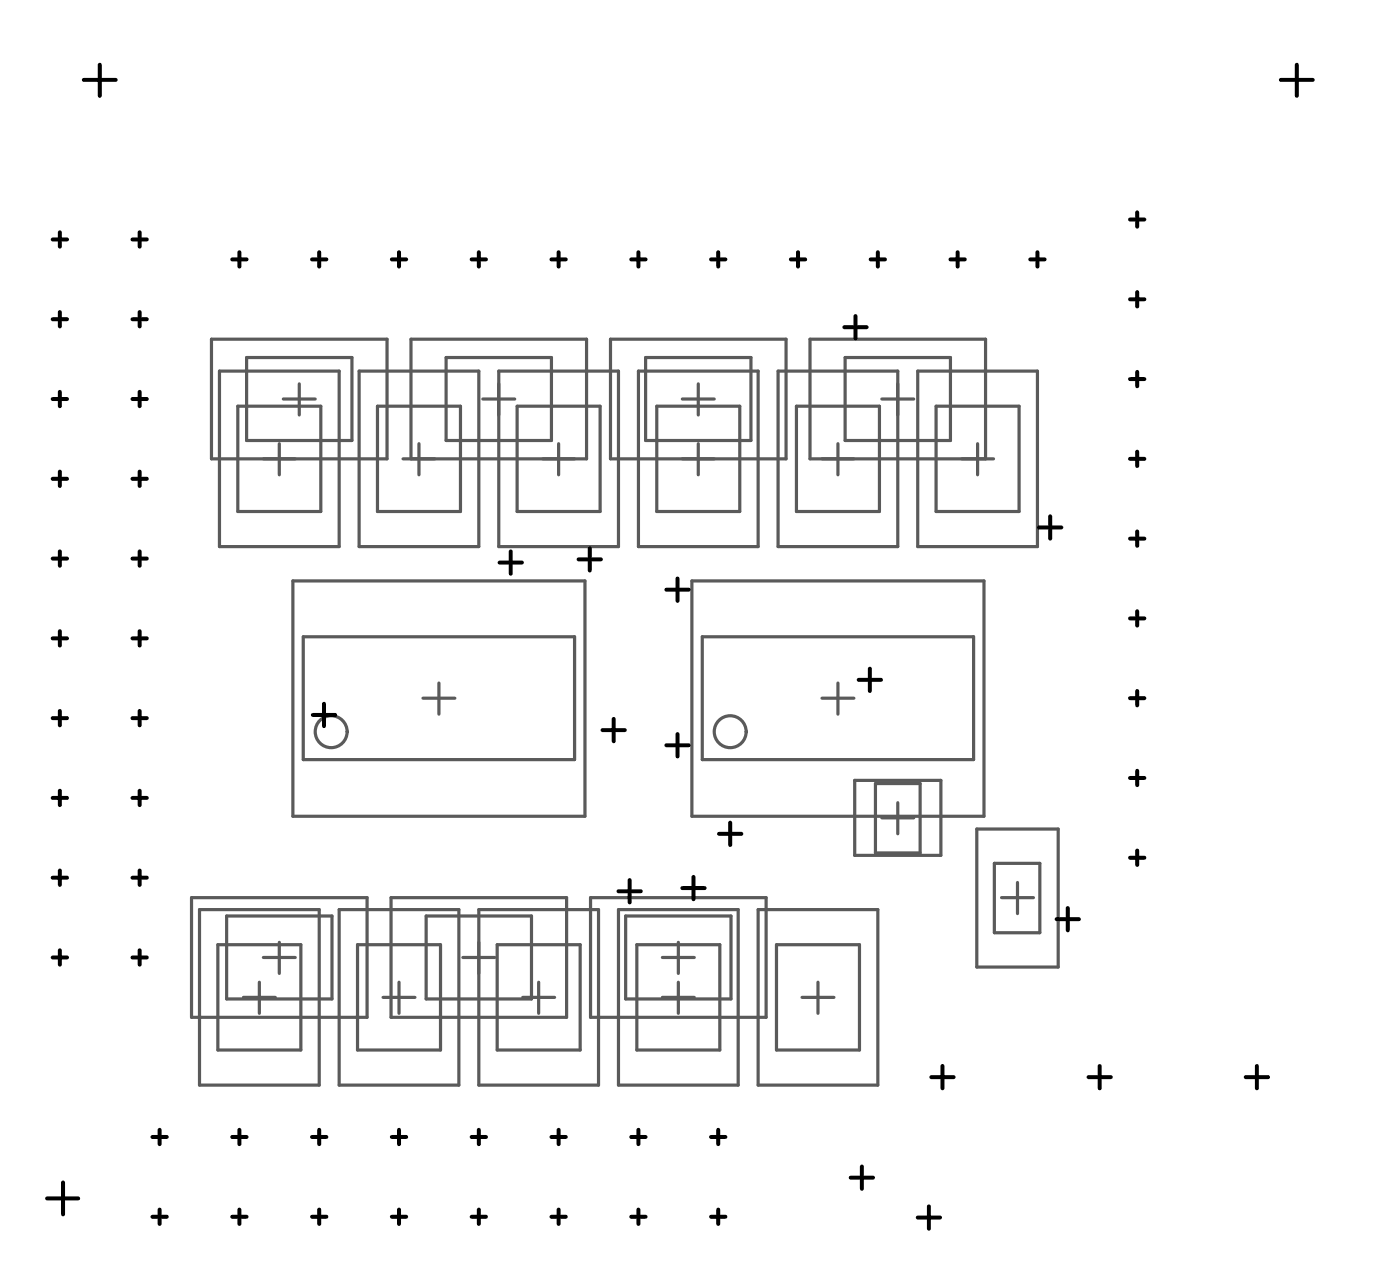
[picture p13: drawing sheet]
<svg xmlns="http://www.w3.org/2000/svg" width="74mm" height="68mm" viewBox="0 0 74 68" stroke-linecap="round" stroke-linejoin="round" font-family="sans-serif">
<g fill="none" stroke="#5a5a5a" stroke-width=".17">
<path d="M11.2 17.9h9.3v6.4h-9.3zM11.6 19.6h6.3v9.3h-6.3zM13 18.9h5.6v4.4h-5.6zM19 19.6h6.3v9.3h-6.3zM23.6 18.9h5.6v4.4h-5.6zM26.4 19.6h6.3v9.3h-6.3zM32.3 17.9h9.3v6.4h-9.3zM33.8 19.6h6.3v9.3h-6.3zM34.2 18.9h5.5v4.4h-5.5zM41.2 19.6h6.3v9.3h-6.3zM44.7 18.9h5.6v4.4h-5.6zM48.6 19.6h6.3v9.3h-6.3z"/>
<path d="M12.6 21.5h4.4v5.6h-4.4zM14.8 23.5v1.6M15 21.1h1.7M15.5 30.7h15.5v12.5h-15.5zM15.8 20.3v1.7M16 33.7h14.4v6.5h-14.4zM20 21.5h4.4v5.6h-4.4zM21.3 24.3h9.7v-6.4h-9.3v6.4M22.2 23.5v1.6M22.4 36.9h1.7M23.2 36.1v1.7M25.5 21.1h1.7"/>
<path d="M27.4 21.5h4.4v5.6h-4.4zM29.6 23.5v1.6M34.8 21.5h4.3v5.6h-4.3zM36.1 21.1h1.7M36.6 30.7h15.5v12.5h-15.5zM37 20.3v1.7M37 23.5v1.6M37.2 33.7h14.3v6.5h-14.3zM42.1 21.5h4.4v5.6h-4.4zM43.5 36.9h1.7M44.3 23.5v1.6M44.3 36.1v1.7"/>
<path d="M46.7 21.1h1.7M49.5 21.5h4.4v5.6h-4.4zM51.7 23.5v1.6M52.2 24.3v-6.4h-9.3v6.4h9.7M10.1 47.5h9.3v6.3h-9.3zM10.6 48.1h6.3v9.3h-6.3zM11.5 50h4.4v5.6h-4.4zM12 48.5h5.6v4.4h-5.6zM12.9 52.8h1.7M13.7 52v1.6M13.9 50.7h1.7M14.8 49.9v1.6"/>
<path d="M17.9 48.1h6.4v9.3h-6.4zM18.9 50h4.4v5.6h-4.4zM20.3 52.8h1.7M20.7 47.5h9.3v6.3h-9.3zM21.1 52v1.6M22.6 48.5h5.5v4.4h-5.5zM24.5 50.7h1.7M25.3 48.1h6.4v9.3h-6.4zM26.3 50h4.4v5.6h-4.4zM27.7 52.8h1.6M28.5 52v1.6M31.2 47.5h9.3v6.3h-9.3z"/>
<path d="M32.7 48.1h6.4v9.3h-6.4zM33.1 48.5h5.6v4.4h-5.6zM33.7 50h4.4v5.6h-4.4zM35.1 52.8h1.6M35.1 50.7h1.6M35.9 49.9v1.6M35.9 52v1.6M40.1 48.1h6.4v9.3h-6.4zM41.1 50h4.4v5.6h-4.4zM42.4 52.8h1.7M43.3 52v1.6M45.2 41.3h4.6v4h-4.6z"/>
<path d="M46.3 41.5h2.4v3.6h-2.4zM46.7 43.3h1.7M47.5 42.5v1.6M51.7 43.9h4.3v7.3h-4.3zM52.6 45.7h2.4v3.7h-2.4zM53 47.5h1.7M53.8 46.7v1.6"/>
<circle cx="17.5" cy="38.7" r=".84"/>
<circle cx="38.6" cy="38.7" r=".84"/>
</g>
<g fill="none" stroke="#000" stroke-width=".21">
<path d="M2.8 16.9h.7M2.8 12.7h.7M3.2 12.3v.8M3.2 16.5v.8M4.4 4.2h1.7M5.3 3.4v1.7M7 16.9h.8M7 12.7h.8M7.4 12.3v.8M7.4 16.5v.8M12.3 13.7h.7M12.7 13.3v.8"/>
<path d="M16.5 13.7h.8M16.9 13.3v.8M20.7 13.7h.8M21.1 13.3v.8M25 13.7h.7M25.3 13.3v.8M29.2 13.7h.7M29.6 13.3v.8M33.4 13.7h.8M33.8 13.3v.8M37.6 13.7h.8M38 13.3v.8"/>
<path d="M41.8 13.7h.8M42.2 13.3v.8M44.7 17.3h1.2M45.3 16.7v1.2M46.1 13.7h.7M46.5 13.3v.8M50.3 13.7h.8M50.7 13.3v.8M54.5 13.7h.8M54.9 13.3v.8M59.8 11.6h.8M59.8 15.8h.8"/>
<path d="M60.2 11.2v.8M60.2 15.5v.7M60.2 19.7v.7M67.8 4.2h1.7M68.6 3.4v1.7M2.8 33.8h.7M2.8 38h.7M2.8 21.1h.7M2.8 25.3h.7M2.8 29.6h.7M3.2 20.7v.8M3.2 25v.7"/>
<path d="M3.2 29.2v.7M3.2 33.4v.8M3.2 37.6v.8M7 33.8h.8M7 38h.8M7 21.1h.8M7 25.3h.8M7 29.6h.8M7.4 20.7v.8M7.4 25v.7M7.4 29.2v.7M7.4 33.4v.8"/>
<path d="M7.4 37.6v.8M16.6 37.8h1.1M17.1 37.2v1.2M26.4 29.8h1.2M27 29.2v1.2M30.6 29.6h1.2M31.2 29v1.2M31.9 38.6h1.2M32.5 38v1.2M35.3 39.4h1.1M35.3 31.2h1.1M35.9 30.6v1.2"/>
<path d="M35.9 38.8v1.2M45.4 36h1.2M46 35.4v1.2M55 27.9h1.2M55.6 27.3v1.2M59.8 28.5h.8M59.8 36.9h.8M59.8 32.7h.8M59.8 24.3h.8M59.8 20.1h.8M60.2 23.9v.8M60.2 28.1v.8"/>
<path d="M60.2 32.3v.8M60.2 36.6v.7M2.8 46.4h.7M2.8 50.7h.7M2.8 42.2h.7M3.2 41.8v.8M3.2 46.1v.7M3.2 50.3v.7M7 46.4h.8M7 50.7h.8M7 42.2h.8M7.4 41.8v.8"/>
<path d="M7.4 46.1v.7M7.4 50.3v.7M8.4 59.8v.7M12.7 59.8v.7M16.9 59.8v.7M21.1 59.8v.7M25.3 59.8v.7M29.6 59.8v.7M32.7 47.2h1.2M33.3 46.6v1.2M33.8 59.8v.7M36.1 47h1.2"/>
<path d="M36.7 46.4v1.2M38 59.8v.7M38 44.1h1.2M38.6 43.5v1.2M49.3 57h1.2M49.9 56.4v1.2M55.9 48.6h1.2M56.5 48v1.2M57.6 57h1.2M58.2 56.4v1.2M59.8 45.4h.8M59.8 41.2h.8"/>
<path d="M60.2 40.8v.7M60.2 45v.8M65.9 57h1.2M66.5 56.4v1.2M2.5 63.4h1.6M3.3 62.6v1.7M8.1 64.4h.7M8.1 60.2h.7M8.4 64v.8M12.3 64.4h.7M12.3 60.2h.7M12.7 64v.8"/>
<path d="M16.5 64.4h.8M16.5 60.2h.8M16.9 64v.8M20.7 64.4h.8M20.7 60.2h.8M21.1 64v.8M25 64.4h.7M25 60.2h.7M25.3 64v.8M29.2 64.4h.7M29.2 60.2h.7M29.6 64v.8"/>
<path d="M33.4 64.4h.8M33.4 60.2h.8M33.8 64v.8M37.6 64.4h.8M37.6 60.2h.8M38 64v.8M45 62.3h1.2M45.6 61.7v1.2M48.6 64.4h1.1M49.2 63.8v1.2"/>
</g>
</svg>
